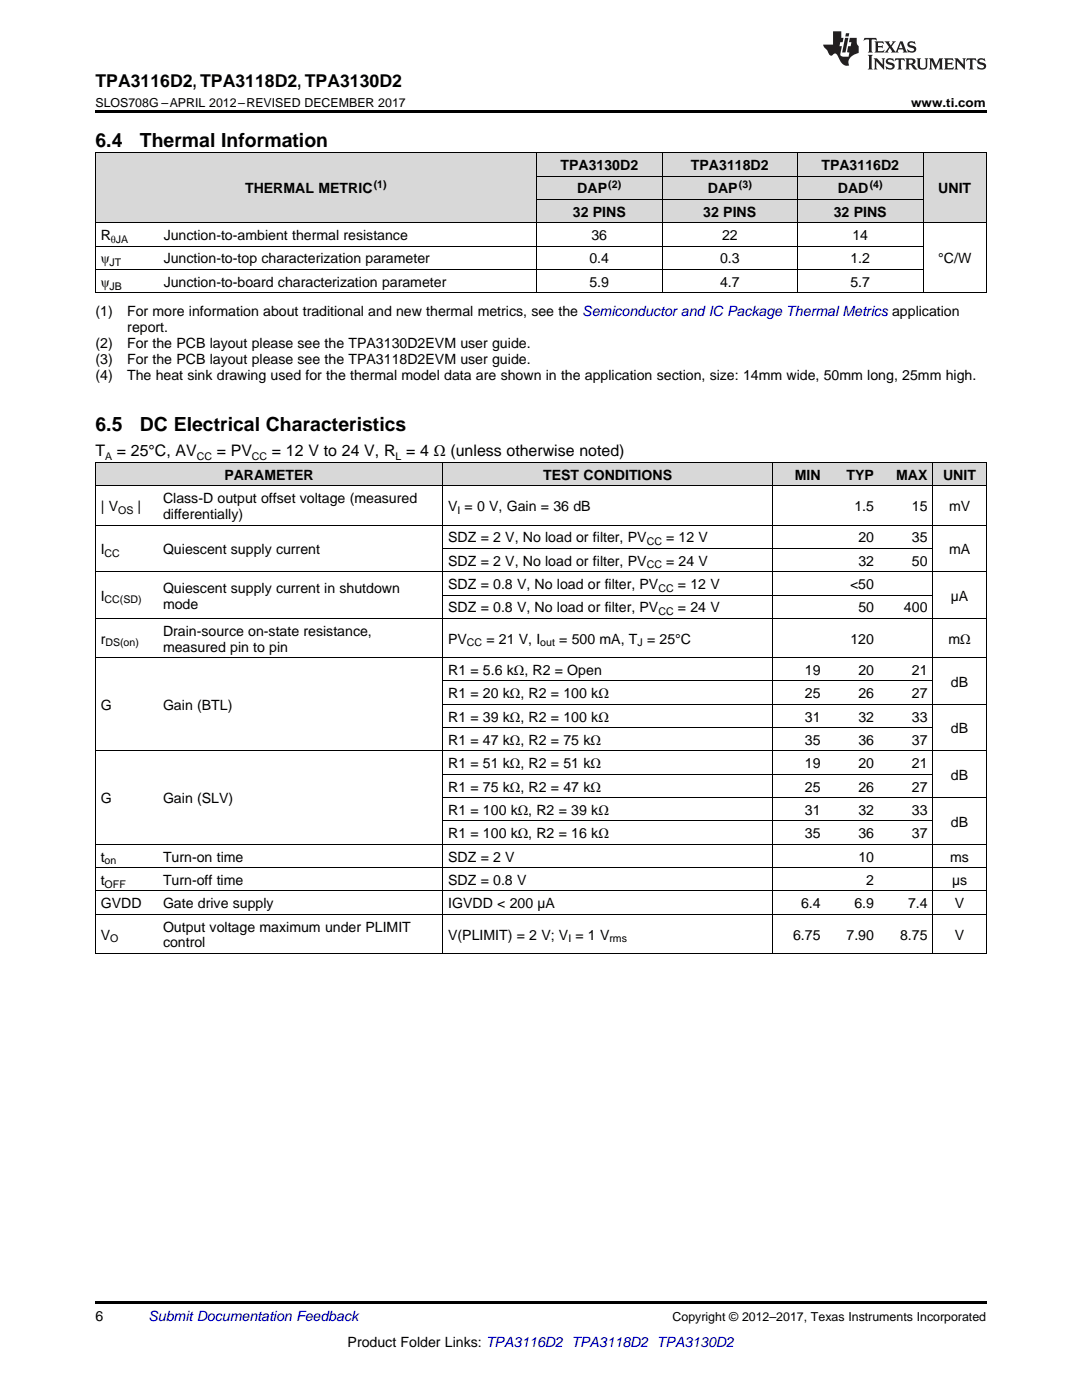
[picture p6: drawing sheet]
<svg xmlns="http://www.w3.org/2000/svg" width="216mm" height="279mm" viewBox="0 0 216 279" stroke-linecap="round" stroke-linejoin="round" font-family="sans-serif">
<defs><g id="words">
<g font-size="3.9">
<text x="19" y="29.3">6.4</text>
<text x="27.9" y="29.3">Thermal Information</text>
<text x="19" y="85.9">6.5</text>
<text x="27.9" y="85.9">DC Electrical Characteristics</text>
</g>
<text font-size="3.5" x="19" y="17.3">TPA3116D2, TPA3118D2, TPA3130D2</text>
<g font-size="3.2">
<text x="19" y="91.1">T</text>
<text x="23.3" y="91.1">= 25°C, AV</text>
<text x="43.3" y="91.1">= PV</text>
<text x="54.3" y="91.1">= 12 V to 24 V, R = 4 Ω (unless otherwise noted)</text>
</g>
<g font-size="2.8">
<text x="111.8" y="33.9">TPA3130D2</text>
<text x="137.9" y="33.9">TPA3118D2</text>
<text x="163.9" y="33.9">TPA3116D2</text>
<text x="48.9" y="38.6">THERMAL METRIC</text>
<text x="115.2" y="38.6">DAP</text>
<text x="141.3" y="38.6">DAP</text>
<text x="167.2" y="38.6">DAD</text>
<text x="187.2" y="38.6">UNIT</text>
<text x="20.1" y="47.9">R</text>
<text x="32.7" y="47.9">Junction-to-ambient thermal resistance</text>
<text x="114.3" y="43.3">32 PINS</text>
<text x="118" y="47.9">36</text>
<text x="140.3" y="43.3">32 PINS</text>
<text x="144.1" y="47.9">22</text>
<text x="166.4" y="43.3">32 PINS</text>
<text x="170.1" y="47.9">14</text>
<text x="20.1" y="52.6">ψ</text>
<text x="32.7" y="52.6">Junction-to-top characterization parameter</text>
<text x="117.6" y="52.6">0.4</text>
<text x="143.7" y="52.6">0.3</text>
<text x="169.7" y="52.6">1.2</text>
<text x="187.2" y="52.6">°C/W</text>
<text x="20.1" y="57.2">ψ</text>
<text x="32.7" y="57.2">Junction-to-board characterization parameter</text>
<text x="117.6" y="57.2">5.9</text>
<text x="143.7" y="57.2">4.7</text>
<text x="169.7" y="57.2">5.7</text>
<text x="19" y="63.1">(1)</text>
<text x="25.4" y="63.1">For more information about traditional and new thermal metrics, see the Semiconductor and IC Package Thermal Metrics application</text>
<text x="19" y="69.4">(2)</text>
<text x="25.4" y="69.4">For the PCB layout please see the TPA3130D2EVM user guide.</text>
<text x="25.4" y="66.3">report.</text>
<text x="19" y="72.6">(3)</text>
<text x="19" y="75.8">(4)</text>
<text x="25.4" y="72.6">For the PCB layout please see the TPA3118D2EVM user guide.</text>
<text x="25.4" y="75.8">The heat sink drawing used for the thermal model data are shown in the application section, size: 14mm wide, 50mm long, 25mm high.</text>
<text x="44.8" y="95.7">PARAMETER</text>
<text x="108.4" y="95.7">TEST CONDITIONS</text>
<text x="158.6" y="95.7">MIN</text>
<text x="168.9" y="95.7">TYP</text>
<text x="178.8" y="95.7">MAX</text>
<text x="188.2" y="95.7">UNIT</text>
<text x="20.1" y="102">| V</text>
<text x="27.4" y="102">|</text>
<text x="32.5" y="100.4">Class-D output offset voltage (measured</text>
<text x="89.4" y="102">V = 0 V, Gain = 36 dB</text>
<text x="170.5" y="102">1.5</text>
<text x="182" y="102">15</text>
<text x="189.4" y="102">mV</text>
<text x="32.5" y="103.6">differentially)</text>
<text x="20.1" y="110.6">I</text>
<text x="32.5" y="110.6">Quiescent supply current</text>
<text x="89.4" y="108.2">SDZ = 2 V, No load or filter, PV</text>
<text x="89.4" y="112.9">SDZ = 2 V, No load or filter, PV</text>
<text x="132.9" y="108.2">= 12 V</text>
<text x="132.9" y="112.9">= 24 V</text>
<text x="171.3" y="108.2">20</text>
<text x="171.3" y="112.9">32</text>
<text x="182" y="108.2">35</text>
<text x="182" y="112.9">50</text>
<text x="189.4" y="110.6">mA</text>
<text x="20.1" y="119.9">I</text>
<text x="32.5" y="118.3">Quiescent supply current in shutdown</text>
<text x="89.4" y="117.5">SDZ = 0.8 V, No load or filter, PV</text>
<text x="135.3" y="117.5">= 12 V</text>
<text x="169.6" y="117.5">&lt;50</text>
<text x="189.7" y="119.9">µA</text>
<text x="32.5" y="121.5">mode</text>
<text x="89.4" y="122.2">SDZ = 0.8 V, No load or filter, PV</text>
<text x="135.3" y="122.2">= 24 V</text>
<text x="171.3" y="122.2">50</text>
<text x="180.4" y="122.2">400</text>
<text x="20.1" y="128.4">r</text>
<text x="32.5" y="126.9">Drain-source on-state resistance,</text>
<text x="32.5" y="130">measured pin to pin</text>
<text x="89.4" y="128.4">PV</text>
<text x="97" y="128.4">= 21 V, I</text>
<text x="111.6" y="128.4">= 500 mA, T = 25°C</text>
<text x="169.7" y="128.4">120</text>
<text x="189.3" y="128.4">mΩ</text>
<text x="89.4" y="134.7">R1 = 5.6 kΩ, R2 = Open</text>
<text x="160.6" y="134.7">19</text>
<text x="171.3" y="134.7">20</text>
<text x="182" y="134.7">21</text>
<text x="189.8" y="137">dB</text>
<text x="20.1" y="141.7">G</text>
<text x="32.5" y="141.7">Gain (BTL)</text>
<text x="89.4" y="139.3">R1 = 20 kΩ, R2 = 100 kΩ</text>
<text x="160.6" y="139.3">25</text>
<text x="171.3" y="139.3">26</text>
<text x="182" y="139.3">27</text>
<text x="89.4" y="144">R1 = 39 kΩ, R2 = 100 kΩ</text>
<text x="89.4" y="148.7">R1 = 47 kΩ, R2 = 75 kΩ</text>
<text x="160.6" y="144">31</text>
<text x="160.6" y="148.7">35</text>
<text x="171.3" y="144">32</text>
<text x="171.3" y="148.7">36</text>
<text x="182" y="144">33</text>
<text x="182" y="148.7">37</text>
<text x="189.8" y="146.3">dB</text>
<text x="89.4" y="153.3">R1 = 51 kΩ, R2 = 51 kΩ</text>
<text x="160.6" y="153.3">19</text>
<text x="171.3" y="153.3">20</text>
<text x="182" y="153.3">21</text>
<text x="189.8" y="155.6">dB</text>
<text x="20.1" y="160.3">G</text>
<text x="32.5" y="160.3">Gain (SLV)</text>
<text x="89.4" y="158">R1 = 75 kΩ, R2 = 47 kΩ</text>
<text x="160.6" y="158">25</text>
<text x="171.3" y="158">26</text>
<text x="182" y="158">27</text>
<text x="89.4" y="162.6">R1 = 100 kΩ, R2 = 39 kΩ</text>
<text x="89.4" y="167.3">R1 = 100 kΩ, R2 = 16 kΩ</text>
<text x="160.6" y="162.6">31</text>
<text x="160.6" y="167.3">35</text>
<text x="171.3" y="162.6">32</text>
<text x="171.3" y="167.3">36</text>
<text x="182" y="162.6">33</text>
<text x="182" y="167.3">37</text>
<text x="189.8" y="165">dB</text>
<text x="20.1" y="171.9">t</text>
<text x="32.5" y="171.9">Turn-on time</text>
<text x="89.4" y="171.9">SDZ = 2 V</text>
<text x="171.3" y="171.9">10</text>
<text x="189.6" y="171.9">ms</text>
<text x="20.1" y="176.6">t</text>
<text x="32.5" y="176.6">Turn-off time</text>
<text x="89.4" y="176.6">SDZ = 0.8 V</text>
<text x="172.8" y="176.6">2</text>
<text x="190" y="176.6">µs</text>
<text x="20.1" y="181.3">GVDD</text>
<text x="32.5" y="181.3">Gate drive supply</text>
<text x="32.5" y="185.9">Output voltage maximum under PLIMIT</text>
<text x="89.4" y="181.3">IGVDD &lt; 200 µA</text>
<text x="159.8" y="181.3">6.4</text>
<text x="170.5" y="181.3">6.9</text>
<text x="181.2" y="181.3">7.4</text>
<text x="190.5" y="181.3">V</text>
<text x="20.1" y="187.5">V</text>
<text x="32.5" y="189.1">control</text>
<text x="89.4" y="187.5">V(PLIMIT) = 2 V; V = 1 V</text>
<text x="158.3" y="187.5">6.75</text>
<text x="168.9" y="187.5">7.90</text>
<text x="179.6" y="187.5">8.75</text>
<text x="190.5" y="187.5">V</text>
<text x="19" y="263.6">6</text>
<text x="69.4" y="268.9">Product Folder Links: TPA3116D2 TPA3118D2 TPA3130D2</text>
</g>
<text font-size="2.8" fill="#0000c8" x="29.6" y="263.6">Submit Documentation Feedback</text>
<g font-size="2.5">
<text x="19" y="21.4">SLOS708G –APRIL 2012–REVISED DECEMBER 2017</text>
<text x="181.8" y="21.4">www.ti.com</text>
<text x="134.2" y="263.6">Copyright © 2012–2017, Texas Instruments Incorporated</text>
</g>
<g font-size="2.1">
<text x="74.6" y="37.5">(1)</text>
<text x="121.4" y="37.5">(2)</text>
<text x="147.5" y="37.5">(3)</text>
<text x="173.5" y="37.5">(4)</text>
<text x="21.9" y="53.1">JT</text>
<text x="22.1" y="48.5">θJA</text>
<text x="21.9" y="57.8">JB</text>
<text x="21" y="91.7">A</text>
<text x="39.3" y="91.7">CC</text>
<text x="50.3" y="91.7">CC</text>
<text x="78.9" y="91.7">L</text>
<text x="23.6" y="102.6">OS</text>
<text x="91.3" y="102.6">I</text>
<text x="20.9" y="111.1">CC</text>
<text x="129" y="108.8">CC</text>
<text x="129" y="113.5">CC</text>
<text x="131.4" y="118.1">CC</text>
<text x="20.9" y="120.4">CC(SD)</text>
<text x="131.4" y="122.8">CC</text>
<text x="21" y="129">DS(on)</text>
<text x="93.2" y="129">CC</text>
<text x="107.8" y="129">out</text>
<text x="127.2" y="129">J</text>
<text x="20.9" y="172.5">on</text>
<text x="20.9" y="177.2">OFF</text>
<text x="22" y="188.1">O</text>
<text x="113.4" y="188.1">I</text>
<text x="121.6" y="188.1">rms</text>
</g>
</g></defs>
<g fill="#d8d8d8">
<path d="M19 92.4h12.5v4.6h-12.5z"/>
<path d="M31.5 92.4h56.9v4.6h-56.9z"/>
<path d="M88.4 92.4h40.9v4.6h-40.9z"/>
<path d="M129.3 92.4h24.9v4.6h-24.9z"/>
<path d="M154.2 92.4h10.6v4.6h-10.6z"/>
<path d="M164.8 92.4h10.7v4.6h-10.7z"/>
<path d="M175.5 92.4h10.7v4.6h-10.7z"/>
<path d="M186.2 92.4h10.6v4.6h-10.6z"/>
<path d="M19 30.6h12.6v13.9h-12.6z"/>
<path d="M31.6 30.6h75.4v13.9h-75.4z"/>
<path d="M184.3 30.6h12.5v13.9h-12.5z"/>
<path d="M107 39.9h25.2v4.6h-25.2z"/>
<path d="M132.2 39.9h26.9v4.6h-26.9z"/>
<path d="M159.1 39.9h25.2v4.6h-25.2z"/>
<path d="M107 35.2h25.2v4.7h-25.2z"/>
<path d="M132.2 35.2h26.9v4.7h-26.9z"/>
<path d="M159.1 35.2h25.2v4.7h-25.2z"/>
<path d="M107 30.6h25.2v4.6h-25.2z"/>
<path d="M132.2 30.6h26.9v4.6h-26.9z"/>
<path d="M159.1 30.6h25.2v4.6h-25.2z"/>
</g>
<path d="M19 22h177.8v.5h-177.8zM19 58.5h.2zM106.9 58.5h.1zM132.1 58.5h.1zM159 58.5h.1zM184.1 58.5h.2zM196.7 58.5h.1zM19 259.7h177.8v.5h-177.8z" fill="#000"/>
<g fill="none" stroke="#000" stroke-width=".2">
<path d="M19 30.5h177.8M19.1 30.5v28M107 30.5v28M107 39.8h77.2M107 35.2h77.2M132.1 30.5v28M159 30.5v28M184.2 30.5v28M196.8 30.5v28M19 58.4h177.8M19 53.8h165.2M19 49.1h165.2"/>
<path d="M19 44.5h177.8M19 97h177.8M19 92.3h177.8M19.1 92.4v98M88.3 92.4v98M154.1 92.4v98M186.1 92.4v98M196.8 92.4v98M19 114.1h177.8M19 104.8h177.8M88.4 118.8h97.8M88.4 109.4h97.8"/>
<path d="M19 131.3h177.8M19 123.4h177.8M88.4 135.9h97.8M19 149.9h177.8M88.4 159.2h108.4M88.4 154.5h97.8M88.4 145.2h97.8M88.4 140.6h108.4M19 177.8h177.8M19 173.2h177.8M19 168.5h177.8M88.4 163.8h97.8"/>
<path d="M19 190.3h177.8M19 182.5h177.8"/>
</g>
<g fill="#231f20">
<path d="M172.5 7.6l-.1 .5 .4-.2h.6v.1v2.1l-.2 .4h.9l-.2-.4v-2.1l.1-.1h.5l.5 .2-.2-.5zM174.5 8.3l.2 .3v1.5l-.2 .4h1.8l.2-.6a1.04 1.04 0 0 1-1.3 .2v-.7h.6l.3 .2v-.6l-.3 .2h-.6v-.6l.8-.1 .4 .3-.2-.5zM176.5 8.3l.9 1.1-.9 1.1h.8l-.2-.2 .4-.7 .5 .7-.2 .2h1.5l-.2-.2 .2-.4h.9l.1 .4-.2 .2h1l-.3-.3-.7-1.9h-.5l-.9 2-.8-1 .9-1h-.8l.1 .3-.4 .5-.3-.6 .1-.2zM179.7 8.6l.4 1h-.7zM181.3 8.4a.63 .63 0 0 0-.2 .7 .63 .63 0 0 0 .6 .4l.6 .2 .1 .2a.75 .75 0 0 1-.7 .4 .75 .75 0 0 1-.6-.5l.1 .7 .1-.1a1.11 1.11 0 0 0 1.5-.6 1.13 1.13 0 0 0-1.2-.8l-.1-.4a1.04 1.04 0 0 1 1.2 .2l-.2-.5-.2 .1-.4-.2zM173.2 10.9l.2 .4v2.2l-.2 .4h1l-.3-.4v-2.2l.3-.4zM174.3 11.6l.3 .4v1.5l-.3 .4h.8l-.2-.4v-1.3l1.5 1.7v-1.9l.2-.4h-.7l.2 .4v.9l-1.1-1.3zM177 11.8a.62 .62 0 0 0-.2 .7 .62 .62 0 0 0 .6 .4l.6 .1 .1 .3a.76 .76 0 0 1-.7 .3 .76 .76 0 0 1-.7-.4l.2 .7 .1-.1a1.11 1.11 0 0 0 1.5-.6 1.13 1.13 0 0 0-1.2-.8l-.1-.4a1.04 1.04 0 0 1 1.2 .2l-.2-.6-.2 .1-.5-.1zM178.7 11.6l-.2 .6a.61 .61 0 0 1 .8-.3v1.6l-.2 .4h.9l-.2-.4v-1.6a.63 .63 0 0 1 .7 .3l-.1-.6zM180.6 11.6l.3 .4v1.5l-.3 .4h1l-.2-.2-.1-.8 .6 .2a.76 .76 0 0 0 1.2 .7l-1-1a.58 .58 0 0 0 .6-.5 .58 .58 0 0 0-.5-.6zM181.4 11.9h.1a.45 .45 0 0 1 .5 .1 .45 .45 0 0 1 .1 .5l-.8 .2zM182.9 11.6l.2 .2a2.17 2.17 0 0 0 .3 1.9 .99 .99 0 0 0 1.6-.6v-1.1l.2-.4h-.7l.2 .2a1.92 1.92 0 0 1-.2 1.8 .6 .6 0 0 1-.9-.5v-1.1l.2-.4zM185.4 11.6l.2 .4v1.5l-.2 .4h.7l-.2-.4v-1.4l.8 1.8 .8-1.8v1.4l-.2 .4h.9l-.2-.4v-1.5l.2-.4h-.8l-.6 1.5-.6-1.5zM188.4 11.6l.2 .4v1.5l-.2 .4h1.8l.1-.6a1.04 1.04 0 0 1-1.2 .1v-.6h.5l.4 .2v-.6l-.4 .2h-.5v-.7h.8l.3 .3-.1-.6zM190.5 11.6l.2 .4v1.5l-.2 .4h.7l-.2-.4v-1.3l1.5 1.7v-1.9l.2-.4h-.7l.2 .4v.9l-1.1-1.3zM192.9 11.6l-.1 .6a.61 .61 0 0 1 .7-.3l.1 1.6-.3 .4h1l-.3-.4 .1-1.6a.63 .63 0 0 1 .7 .3l-.1-.6zM195.2 11.8a.62 .62 0 0 0-.2 .7 .62 .62 0 0 0 .6 .4l.6 .1 .1 .3a.76 .76 0 0 1-.7 .3 .76 .76 0 0 1-.6-.4l.1 .7 .1-.1a1.11 1.11 0 0 0 1.6-.6 1.13 1.13 0 0 0-1.3-.8l-.1-.4a1.04 1.04 0 0 1 1.2 .2l-.1-.6-.2 .1-.5-.1z"/>
<path d="M166.2 6.3v2.6h-1.9v.4l.8 .9a.91 .91 0 0 0 1 .8 .56 .56 0 0 1 .5-.3 .56 .56 0 0 1 .5 .3l.4 .8a1.53 1.53 0 0 0 1.9 1.2 1.54 1.54 0 0 1 1-2.1l.9-.3v-1.4a1.52 1.52 0 0 1-.4-1.6h-1.3l-.2 .8h.5l-.2 .8h-.5l-.1 1v.2l.4 .1-.2 .8a1.93 1.93 0 0 1-1.6-.3l.3-1.8h-.5l.2-.8h.4l.2-.8h-.4v-1.3zM168.6 7.6l-.6 2.9h.7l.6-2.9zM168.8 6.6l-.1 .7h.6l.2-.7z"/>
</g>
<use href="#words"/>
</svg>
